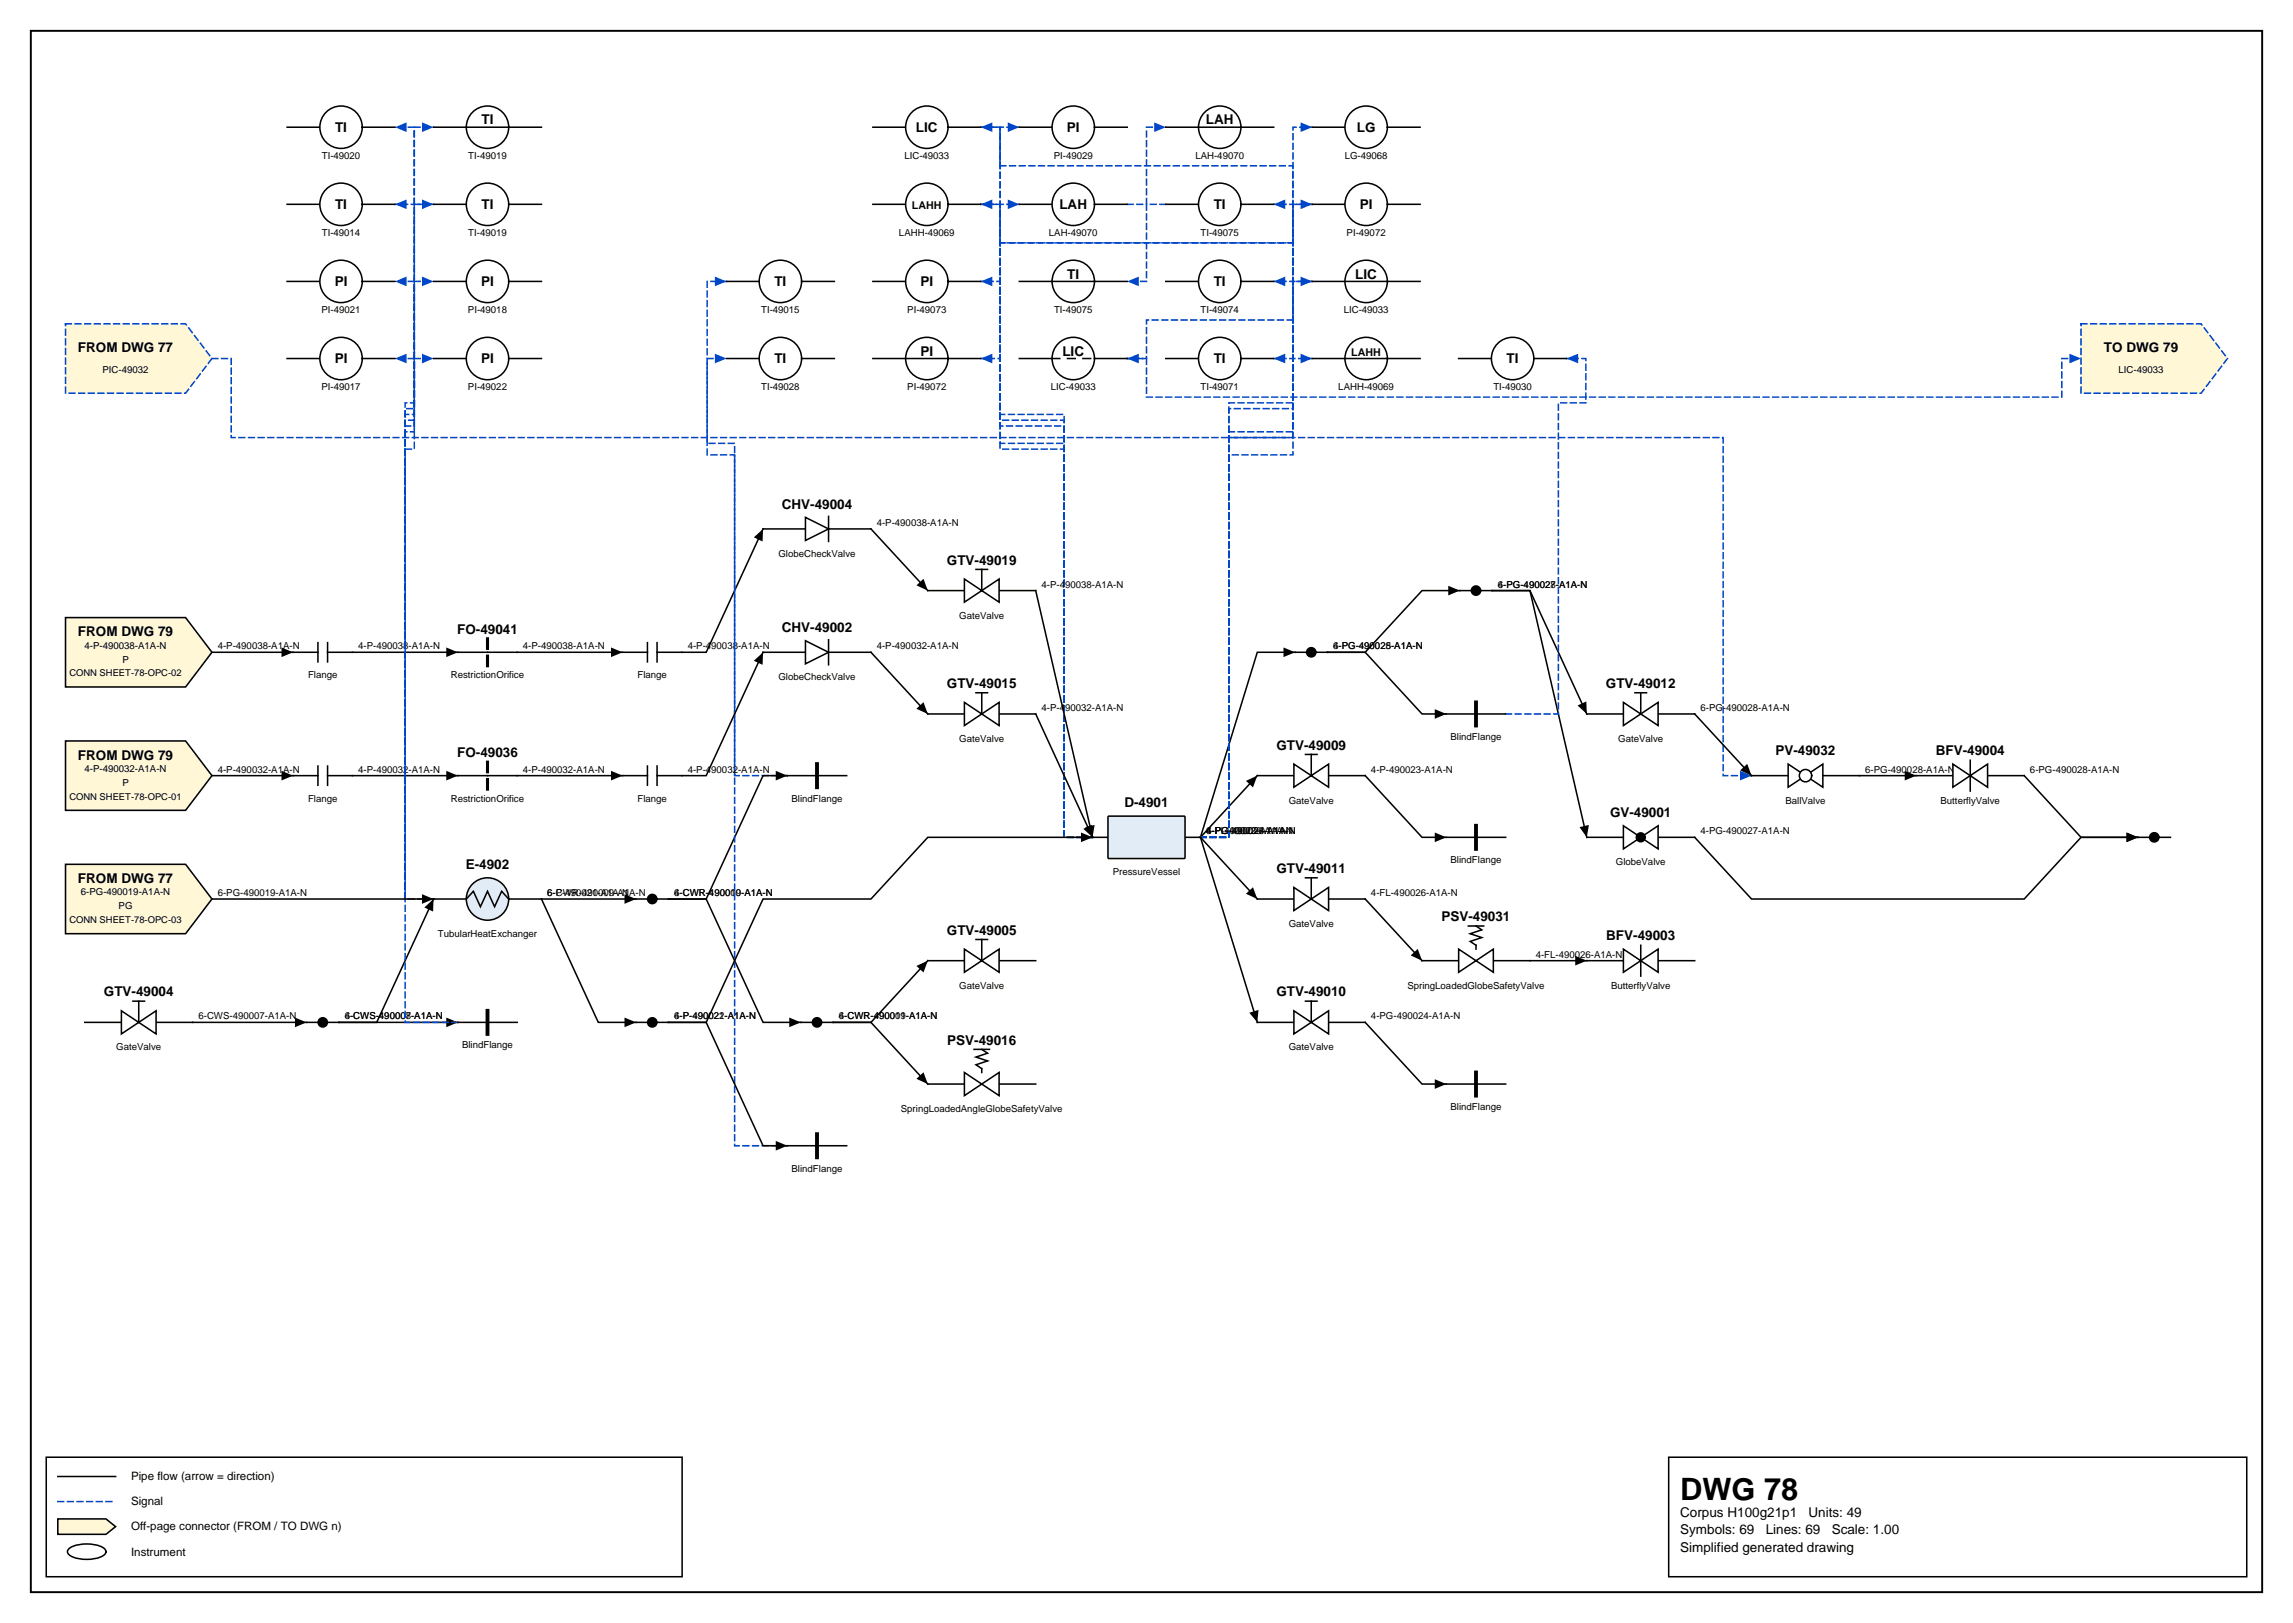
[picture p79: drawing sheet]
<svg xmlns="http://www.w3.org/2000/svg" width="420mm" height="297mm" viewBox="0 0 420 297" stroke-linecap="round" stroke-linejoin="round" font-family="sans-serif">
<defs><g id="words">
<text font-size="5.6" x="307.6" y="274.5">DWG 78</text>
<g font-size="2.5">
<text x="88.2" y="22.8">TI</text>
<text x="220.8" y="22.8">LAH</text>
<text x="61.3" y="24.1">TI</text>
<text x="167.7" y="24.1">LIC</text>
<text x="195.3" y="24.1">PI</text>
<text x="248.4" y="24.1">LG</text>
<text x="61.3" y="38.3">TI</text>
<text x="88.2" y="38.3">TI</text>
<text x="194" y="38.3">LAH</text>
<text x="222.2" y="38.3">TI</text>
<text x="249" y="38.3">PI</text>
<text x="61.3" y="52.4">PI</text>
<text x="88.1" y="52.4">PI</text>
<text x="141.8" y="52.4">TI</text>
<text x="168.5" y="52.4">PI</text>
<text x="195.4" y="51">TI</text>
<text x="222.2" y="52.4">TI</text>
<text x="248.1" y="51">LIC</text>
<text x="14.3" y="64.4">FROM DWG 77</text>
<text x="168.5" y="65.1">PI</text>
<text x="194.5" y="65.1">LIC</text>
<text x="385.2" y="64.4">TO DWG 79</text>
<text x="61.3" y="66.5">PI</text>
<text x="88.1" y="66.5">PI</text>
<text x="141.8" y="66.5">TI</text>
<text x="222.2" y="66.5">TI</text>
<text x="275.8" y="66.5">TI</text>
<text x="143.1" y="93.1">CHV-49004</text>
<text x="173.4" y="103.3">GTV-49019</text>
<text x="14.3" y="116.4">FROM DWG 79</text>
<text x="83.7" y="116">FO-49041</text>
<text x="143.1" y="115.7">CHV-49002</text>
<text x="173.4" y="125.9">GTV-49015</text>
<text x="294" y="125.9">GTV-49012</text>
<text x="233.7" y="137.2">GTV-49009</text>
<text x="14.3" y="139">FROM DWG 79</text>
<text x="83.7" y="138.6">FO-49036</text>
<text x="325.1" y="138.3">PV-49032</text>
<text x="354.4" y="138.3">BFV-49004</text>
<text x="205.9" y="147.8">D-4901</text>
<text x="294.8" y="149.5">GV-49001</text>
<text x="14.3" y="161.6">FROM DWG 77</text>
<text x="85.3" y="159.1">E-4902</text>
<text x="233.7" y="159.8">GTV-49011</text>
<text x="173.4" y="171.1">GTV-49005</text>
<text x="263.9" y="168.6">PSV-49031</text>
<text x="294.1" y="172.1">BFV-49003</text>
<text x="19" y="182.4">GTV-49004</text>
<text x="233.7" y="182.4">GTV-49010</text>
<text x="173.4" y="191.2">PSV-49016</text>
<text x="307.6" y="277.6">Corpus H100g21p1</text>
<text x="307.6" y="280.8">Symbols: 69</text>
<text x="323.3" y="280.8">Lines: 69</text>
<text x="331.1" y="277.6">Units: 49</text>
<text x="335.3" y="280.8">Scale: 1.00</text>
<text x="307.6" y="284">Simplified generated drawing</text>
</g>
<g font-size="2.1">
<text x="24" y="270.9">Pipe flow (arrow = direction)</text>
<text x="24" y="275.5">Signal</text>
<text x="24" y="280.1">Off-page connector (FROM / TO DWG n)</text>
<text x="24" y="284.7">Instrument</text>
</g>
<g font-size="2">
<text x="167" y="38.3">LAHH</text>
<text x="247.4" y="65.1">LAHH</text>
</g>
<g font-size="1.8">
<text x="58.9" y="29.1">TI-49020</text>
<text x="85.7" y="29.1">TI-49019</text>
<text x="165.6" y="29.1">LIC-49033</text>
<text x="192.9" y="29.1">PI-49029</text>
<text x="218.8" y="29.1">LAH-49070</text>
<text x="246.2" y="29.1">LG-49068</text>
<text x="58.9" y="43.2">TI-49014</text>
<text x="85.7" y="43.2">TI-49019</text>
<text x="164.6" y="43.2">LAHH-49069</text>
<text x="192" y="43.2">LAH-49070</text>
<text x="219.8" y="43.2">TI-49075</text>
<text x="246.5" y="43.2">PI-49072</text>
<text x="58.9" y="57.3">PI-49021</text>
<text x="85.7" y="57.3">PI-49018</text>
<text x="139.3" y="57.3">TI-49015</text>
<text x="166.1" y="57.3">PI-49073</text>
<text x="193" y="57.3">TI-49075</text>
<text x="219.8" y="57.3">TI-49074</text>
<text x="246" y="57.3">LIC-49033</text>
<text x="18.8" y="68.4">PIC-49032</text>
<text x="58.9" y="71.4">PI-49017</text>
<text x="85.7" y="71.4">PI-49022</text>
<text x="139.3" y="71.4">TI-49028</text>
<text x="166.1" y="71.4">PI-49072</text>
<text x="192.4" y="71.4">LIC-49033</text>
<text x="219.8" y="71.4">TI-49071</text>
<text x="245" y="71.4">LAHH-49069</text>
<text x="273.4" y="71.4">TI-49030</text>
<text x="387.9" y="68.4">LIC-49033</text>
<text x="142.5" y="101.9">GlobeCheckValve</text>
<text x="160.5" y="96.3">4-P-490038-A1A-N</text>
<text x="190.7" y="107.6">4-P-490038-A1A-N</text>
<text x="274.2" y="107.6">4-PG-490027-A1A-N</text>
<text x="274.2" y="107.6">6-PG-490028-A1A-N</text>
<text x="175.6" y="113.2">GateValve</text>
<text x="15.5" y="118.7">4-P-490038-A1A-N</text>
<text x="39.9" y="118.9">4-P-490038-A1A-N</text>
<text x="65.6" y="118.9">4-P-490038-A1A-N</text>
<text x="95.7" y="118.9">4-P-490038-A1A-N</text>
<text x="125.9" y="118.9">4-P-490038-A1A-N</text>
<text x="160.5" y="118.9">4-P-490032-A1A-N</text>
<text x="244.1" y="118.9">6-PG-490028-A1A-N</text>
<text x="244.1" y="118.9">4-PG-490025-A1A-N</text>
<text x="22.4" y="121.3">P</text>
<text x="56.4" y="124.1">Flange</text>
<text x="82.5" y="124.1">RestrictionOrifice</text>
<text x="116.7" y="124.1">Flange</text>
<text x="142.5" y="124.5">GlobeCheckValve</text>
<text x="190.7" y="130.1">4-P-490032-A1A-N</text>
<text x="311.3" y="130.1">6-PG-490028-A1A-N</text>
<text x="175.6" y="135.8">GateValve</text>
<text x="265.6" y="135.4">BlindFlange</text>
<text x="296.3" y="135.8">GateValve</text>
<text x="15.5" y="141.3">4-P-490032-A1A-N</text>
<text x="22.4" y="143.8">P</text>
<text x="39.9" y="141.4">4-P-490032-A1A-N</text>
<text x="65.6" y="141.4">4-P-490032-A1A-N</text>
<text x="95.7" y="141.4">4-P-490032-A1A-N</text>
<text x="125.9" y="141.4">4-P-490032-A1A-N</text>
<text x="251" y="141.4">4-P-490023-A1A-N</text>
<text x="341.5" y="141.4">6-PG-490028-A1A-N</text>
<text x="371.7" y="141.4">6-PG-490028-A1A-N</text>
<text x="56.4" y="146.7">Flange</text>
<text x="82.5" y="146.7">RestrictionOrifice</text>
<text x="116.7" y="146.7">Flange</text>
<text x="144.9" y="146.7">BlindFlange</text>
<text x="235.9" y="147.1">GateValve</text>
<text x="326.9" y="147.1">BallValve</text>
<text x="355.3" y="147.1">ButterflyValve</text>
<text x="220.8" y="152.7">6-PG-490028-A1A-N</text>
<text x="220.8" y="152.7">4-PG-490024-A1A-N</text>
<text x="220.8" y="152.7">4-P-490023-A1A-N</text>
<text x="220.8" y="152.7">4-FL-490026-A1A-N</text>
<text x="311.3" y="152.7">4-PG-490027-A1A-N</text>
<text x="203.7" y="160.1">PressureVessel</text>
<text x="265.6" y="158">BlindFlange</text>
<text x="295.8" y="158.4">GlobeValve</text>
<text x="14.8" y="163.9">6-PG-490019-A1A-N</text>
<text x="21.7" y="166.4">PG</text>
<text x="39.9" y="164">6-PG-490019-A1A-N</text>
<text x="100.2" y="164">6-CWR-490009-A1A-N</text>
<text x="100.2" y="164">6-P-490021-A1A-N</text>
<text x="123.4" y="164">6-CWR-490009-A1A-N</text>
<text x="123.4" y="164">4-CWR-490010-A1A-N</text>
<text x="251" y="164">4-FL-490026-A1A-N</text>
<text x="80.2" y="171.4">TubularHeatExchanger</text>
<text x="235.9" y="169.7">GateValve</text>
<text x="281.2" y="175.3">4-FL-490026-A1A-N</text>
<text x="175.6" y="180.9">GateValve</text>
<text x="257.7" y="180.9">SpringLoadedGlobeSafetyValve</text>
<text x="295" y="180.9">ButterflyValve</text>
<text x="36.3" y="186.6">6-CWS-490007-A1A-N</text>
<text x="63.1" y="186.6">6-CWS-490007-A1A-N</text>
<text x="63.1" y="186.6">4-CWS-490008-A1A-N</text>
<text x="84.6" y="191.9">BlindFlange</text>
<text x="123.4" y="186.6">6-P-490021-A1A-N</text>
<text x="123.4" y="186.6">4-P-490022-A1A-N</text>
<text x="153.6" y="186.6">4-CWR-490011-A1A-N</text>
<text x="153.6" y="186.6">6-CWR-490009-A1A-N</text>
<text x="251" y="186.6">4-PG-490024-A1A-N</text>
<text x="21.3" y="192.2">GateValve</text>
<text x="235.9" y="192.2">GateValve</text>
<text x="164.9" y="203.5">SpringLoadedAngleGlobeSafetyValve</text>
<text x="265.6" y="203.2">BlindFlange</text>
<text x="144.9" y="214.5">BlindFlange</text>
</g>
<g font-size="1.7">
<text x="12.7" y="123.8">CONN SHEET-78-OPC-02</text>
<text x="12.7" y="146.4">CONN SHEET-78-OPC-01</text>
<text x="12.7" y="169">CONN SHEET-78-OPC-03</text>
</g>
</g></defs>
<path d="M5.6 5.6h408.6v285.8h-408.6z" fill="none" stroke="#000" stroke-width=".35"/>
<path d="M8.5 266.7h116.4v21.9h-116.4zM10.6 270.2h10.6M305.5 266.7h105.8v21.9h-105.8z" fill="none" stroke="#000" stroke-width=".28"/>
<path d="M10.6 274.8h10.6" fill="none" stroke="#0046c8" stroke-width=".28" stroke-dasharray="1.1 .7"/>
<path d="M10.6 278h8.8l1.8 1.4-1.8 1.4h-8.8z" fill="#fff7d6" stroke="#000" stroke-width=".28"/>
<path d="M64.5 119.4h19.3M64.5 142h19.3M12.7 283.4a6.7 6.7 0 0 1 6.3 0 .72 .72 0 0 1 0 1.2 6.7 6.7 0 0 1-6.3 0 .72 .72 0 0 1 0-1.2z" fill="none" stroke="#000" stroke-width=".28"/>
<path d="M81.7 118.5l2.1 .9-2.1 .9zM81.7 141.1l2.1 .9-2.1 .8z" fill="#000"/>
<path d="M206.4 65.6h3.5v7.1h167.6v-7.1h3.5" fill="none" stroke="#0046c8" stroke-width=".28" stroke-dasharray="1.1 .7"/>
<path d="M378.9 64.7l2.1 .9-2.1 .9z" fill="#0046c8"/>
<path d="M206.4 37.4h3.5v-14.1h3.5" fill="none" stroke="#0046c8" stroke-width=".28" stroke-dasharray="1.1 .7"/>
<path d="M211.3 22.4l2.1 .9-2.1 .9z" fill="#0046c8"/>
<path d="M267.3 108.1h-7l-10.4 11.3h-6.9h6.9l10.4 11.3h4.5M280.1 175.8h10.4" fill="none" stroke="#000" stroke-width=".28"/>
<path d="M265.1 107.2l2.2 .9-2.2 .9zM262.7 129.8l2.1 .9-2.1 .9zM288.4 174.9l2.1 .9-2.1 .9z" fill="#000"/>
<path d="M79.4 164.5h-5.2v-90.8h1.6v-8.1h3.6" fill="none" stroke="#0046c8" stroke-width=".28" stroke-dasharray="1.1 .7"/>
<path d="M77.3 64.7l2.1 .9-2.1 .9z" fill="#0046c8"/>
<path d="M79.4 164.5h-5.2v-89.7h1.6v-23.3h3.6" fill="none" stroke="#0046c8" stroke-width=".28" stroke-dasharray="1.1 .7"/>
<path d="M77.3 50.6l2.1 .9-2.1 .9z" fill="#0046c8"/>
<path d="M79.4 164.5h-5.2v-88.7h1.6v-38.4h3.6" fill="none" stroke="#0046c8" stroke-width=".28" stroke-dasharray="1.1 .7"/>
<path d="M77.3 36.5l2.1 .9-2.1 .9z" fill="#0046c8"/>
<path d="M79.4 164.5h-5.2v-87.6h1.6v-11.3h-3.5" fill="none" stroke="#0046c8" stroke-width=".28" stroke-dasharray="1.1 .7"/>
<path d="M72.3 65.6l2.1-.9v1.8z" fill="#0046c8"/>
<path d="M99.1 164.5h17.4" fill="none" stroke="#000" stroke-width=".28"/>
<path d="M114.3 163.7l2.2 .8-2.2 .9z" fill="#000"/>
<path d="M79.4 164.5h-5.2v-86.5h1.6v-26.5h-3.5" fill="none" stroke="#0046c8" stroke-width=".28" stroke-dasharray="1.1 .7"/>
<path d="M72.3 51.5l2.1-.9v1.8z" fill="#0046c8"/>
<path d="M99.1 164.5l10.4 22.6h7" fill="none" stroke="#000" stroke-width=".28"/>
<path d="M114.3 186.2l2.2 .9-2.2 .9z" fill="#000"/>
<path d="M79.4 164.5h-5.2v-85.5h1.6v-55.7h-3.5" fill="none" stroke="#0046c8" stroke-width=".28" stroke-dasharray="1.1 .7"/>
<path d="M72.3 23.3l2.1-.9v1.8z" fill="#0046c8"/>
<path d="M38.8 119.4h14.9M310.3 153.2l10.4 11.3h49.9l10.4-11.3h10.4M340.4 142h10.4M169.9 175.8l-10.4 11.3h-7h7l10.4 11.3M35.3 187.1h20.8" fill="none" stroke="#000" stroke-width=".28"/>
<path d="M51.5 118.5l2.2 .9-2.2 .9zM348.7 141.1l2.1 .9-2.1 .8zM389.3 152.4l2.1 .8-2.1 .9zM167.8 176.8l2.1-1-.8 2.2zM54 186.2l2.1 .9-2.1 .9zM167.8 197.4l1.3-1.2 .8 2.2z" fill="#000"/>
<path d="M79.4 37.4h-3.6v-14.1h3.6" fill="none" stroke="#0046c8" stroke-width=".28" stroke-dasharray="1.1 .7"/>
<path d="M77.3 22.4l2.1 .9-2.1 .9z" fill="#0046c8"/>
<path d="M38.8 65.6h3.5v14.5h273.2v61.9h5.2" fill="none" stroke="#0046c8" stroke-width=".28" stroke-dasharray="1.1 .7"/>
<path d="M318.6 141.1l2.1 .9-2.1 .8z" fill="#0046c8"/>
<path d="M213.4 37.4h-3.5v14.1h-3.5" fill="none" stroke="#0046c8" stroke-width=".28" stroke-dasharray="1.1 .7"/>
<path d="M206.4 51.5l2.1-.9v1.8z" fill="#0046c8"/>
<path d="M139.7 96.8l-10.4 22.6h-4.5M159.5 119.4l10.4 11.3M290.5 130.7l-10.4-22.6h-6.9h6.9l10.4 45.1M79.4 164.5l-10.4 22.6h-6.9h21.7" fill="none" stroke="#000" stroke-width=".28"/>
<path d="M138 98.4l1.7-1.6-.1 2.3zM167.8 129.7l1.3-1.2 .8 2.2zM288.8 129.1l1.6-.7 .1 2.3zM289.2 151.4l1.7-.4-.4 2.2zM77.7 166.1l1.7-1.6-.1 2.3zM81.7 186.2l2.1 .9-2.1 .9z" fill="#000"/>
<path d="M179.6 37.4h3.5v7h53.6v21.2h3.5" fill="none" stroke="#0046c8" stroke-width=".28" stroke-dasharray="1.1 .7"/>
<path d="M238.1 64.7l2.1 .9-2.1 .9z" fill="#0046c8"/>
<path d="M179.6 23.3h3.5v7h53.6v21.2h3.5" fill="none" stroke="#0046c8" stroke-width=".28" stroke-dasharray="1.1 .7"/>
<path d="M238.1 50.6l2.1 .9-2.1 .9z" fill="#0046c8"/>
<path d="M200 153.2h-5.2v-72.1h-11.7v-43.7h3.5" fill="none" stroke="#0046c8" stroke-width=".28" stroke-dasharray="1.1 .7"/>
<path d="M184.5 36.5l2.1 .9-2.1 .9z" fill="#0046c8"/>
<path d="M237.1 119.4h-6.9l-10.4 33.8" fill="none" stroke="#000" stroke-width=".28"/>
<path d="M235 118.5l2.1 .9-2.1 .9z" fill="#000"/>
<path d="M200 153.2h-5.2v-71h-11.7v-58.9h3.5" fill="none" stroke="#0046c8" stroke-width=".28" stroke-dasharray="1.1 .7"/>
<path d="M184.5 22.4l2.1 .9-2.1 .9z" fill="#0046c8"/>
<path d="M219.8 153.2h5.2v-69.9h11.7v-17.7h-3.5" fill="none" stroke="#0046c8" stroke-width=".28" stroke-dasharray="1.1 .7"/>
<path d="M233.2 65.6l2.1-.9v1.8z" fill="#0046c8"/>
<path d="M219.8 153.2h5.2v-79.5h11.7v-22.2h-3.5" fill="none" stroke="#0046c8" stroke-width=".28" stroke-dasharray="1.1 .7"/>
<path d="M233.2 51.5l2.1-.9v1.8z" fill="#0046c8"/>
<path d="M219.8 153.2h5.2v-78.4h11.7v-37.4h-3.5" fill="none" stroke="#0046c8" stroke-width=".28" stroke-dasharray="1.1 .7"/>
<path d="M233.2 37.4l2.1-.9v1.8z" fill="#0046c8"/>
<path d="M200 153.2h-5.2v-77.4h-11.7v-24.3h-3.5" fill="none" stroke="#0046c8" stroke-width=".28" stroke-dasharray="1.1 .7"/>
<path d="M179.6 51.5l2.1-.9v1.8z" fill="#0046c8"/>
<path d="M200 153.2h-5.2v-76.3h-11.7v-39.5h-3.5" fill="none" stroke="#0046c8" stroke-width=".28" stroke-dasharray="1.1 .7"/>
<path d="M179.6 37.4l2.1-.9v1.8z" fill="#0046c8"/>
<path d="M200 153.2h-5.2v-75.2h-11.7v-54.7h-3.5" fill="none" stroke="#0046c8" stroke-width=".28" stroke-dasharray="1.1 .7"/>
<path d="M179.6 23.3l2.1-.9v1.8z" fill="#0046c8"/>
<path d="M230.2 142l-10.4 11.2 10.4 33.9" fill="none" stroke="#000" stroke-width=".28"/>
<path d="M228.1 142.9l2.1-.9-.8 2.1zM228.7 185.3l1.7-.5-.2 2.3z" fill="#000"/>
<path d="M219.8 153.2h5.2v-74.2h11.7v-41.6h3.5" fill="none" stroke="#0046c8" stroke-width=".28" stroke-dasharray="1.1 .7"/>
<path d="M238.1 36.5l2.1 .9-2.1 .9z" fill="#0046c8"/>
<path d="M219.8 153.2h5.2v-73.1h11.7v-56.8h3.5" fill="none" stroke="#0046c8" stroke-width=".28" stroke-dasharray="1.1 .7"/>
<path d="M238.1 22.4l2.1 .9-2.1 .9z" fill="#0046c8"/>
<path d="M219.8 153.2l10.4 11.3" fill="none" stroke="#000" stroke-width=".28"/>
<path d="M228.1 163.6l1.3-1.2 .8 2.1z" fill="#000"/>
<path d="M144.1 142h-9.6v-60.9h-5v-29.6h3.5" fill="none" stroke="#0046c8" stroke-width=".28" stroke-dasharray="1.1 .7"/>
<path d="M130.9 50.6l2.1 .9-2.1 .9z" fill="#0046c8"/>
<path d="M144.1 142h-4.4l-10.4 22.5h-6.9h6.9l10.4 22.6h6.9M370.6 142l10.4 11.2h10.4" fill="none" stroke="#000" stroke-width=".28"/>
<path d="M142 141.1l2.1 .9-2.1 .8zM389.3 152.4l2.1 .8-2.1 .9zM144.5 186.2l2.1 .9-2.1 .9z" fill="#000"/>
<path d="M83.8 187.1h-9.6v-104.9h1.6v-44.8h-3.5" fill="none" stroke="#0046c8" stroke-width=".28" stroke-dasharray="1.1 .7"/>
<path d="M72.3 37.4l2.1-.9v1.8z" fill="#0046c8"/>
<path d="M144.1 209.7h-9.6v-126.4h-5v-17.7h3.5" fill="none" stroke="#0046c8" stroke-width=".28" stroke-dasharray="1.1 .7"/>
<path d="M130.9 64.7l2.1 .9-2.1 .9z" fill="#0046c8"/>
<path d="M38.8 142h14.9M94.7 142h19.3M249.9 142l10.4 11.2h4.5M249.9 187.1l10.4 11.3h4.5" fill="none" stroke="#000" stroke-width=".28"/>
<path d="M51.5 141.1l2.2 .9-2.2 .8zM111.9 141.1l2.1 .9-2.1 .8zM262.7 152.4l2.1 .8-2.1 .9zM262.7 197.5l2.1 .9-2.1 .9z" fill="#000"/>
<path d="M240.2 51.5h-3.5v7.1h-26.8v7h-3.5" fill="none" stroke="#0046c8" stroke-width=".28" stroke-dasharray="1.1 .7"/>
<path d="M206.4 65.6l2.1-.9v1.8z" fill="#0046c8"/>
<path d="M159.5 96.8l10.4 11.3M94.7 119.4h19.3M139.7 119.4l-10.4 22.6h-4.5M189.6 108.1l10.4 45.1M189.6 130.7l10.4 22.5M310.3 130.7l10.4 11.3M200 153.2h-30.1l-10.4 11.3h-19.8l-10.4 22.6h-6.9h6.9l10.4 22.6h4.4M38.8 164.5h40.6" fill="none" stroke="#000" stroke-width=".28"/>
<path d="M111.9 118.5l2.1 .9-2.1 .9zM138 120.9l1.7-1.5-.1 2.3zM167.8 107.1l1.3-1.2 .8 2.2zM197.9 152.4l2.1 .8-2.1 .9zM198.7 151.4l1.7-.4-.4 2.2zM198.3 151.7l1.6-.7 .1 2.2zM318.6 141l1.3-1.2 .8 2.2zM77.3 163.7l2.1 .8-2.1 .9zM142 208.8l2.1 .9-2.1 .9z" fill="#000"/>
<path d="M275.7 130.7h9.6v-57h5v-8.1h-3.5" fill="none" stroke="#0046c8" stroke-width=".28" stroke-dasharray="1.1 .7"/>
<path d="M286.8 65.6l2.1-.9v1.8z" fill="#0046c8"/>
<path d="M240.2 37.4h-3.5v7h-53.6v21.2h-3.5" fill="none" stroke="#0046c8" stroke-width=".28" stroke-dasharray="1.1 .7"/>
<path d="M179.6 65.6l2.1-.9v1.8z" fill="#0046c8"/>
<g fill="none" stroke="#000" stroke-width=".28">
<path d="M186.6 65.6h6M200.4 65.6h6M53.7 119.4h4.5M58.2 117.6v3.5M60 119.4h4.5M60 117.6v3.5M53.7 142h4.5M58.2 140.2v3.5M60 140.2v3.5M60 142h4.5M264.8 153.2h10.9M249.9 164.5l10.4 11.3"/>
<path d="M264.8 198.4h10.9"/>
</g>
<path d="M258.3 174.9l1.3-1.2 .7 2.1z" fill="#000"/>
<path d="M270.2 151.1v4.3M270.2 196.3v4.2" fill="none" stroke="#000" stroke-width=".71"/>
<circle cx="196.5" cy="65.6" r="3.9" fill="#fff" stroke="#000" stroke-width=".28"/>
<path d="M186.6 51.5h6M200.4 51.5h6M192.6 65.6h1.4M195.4 65.6h1.4M198.3 65.6h1.4" fill="none" stroke="#000" stroke-width=".28"/>
<circle cx="196.5" cy="51.5" r="3.9" fill="#fff" stroke="#000" stroke-width=".28"/>
<path d="M186.6 37.4h6M200.4 37.4h6M192.6 51.5h7.8" fill="none" stroke="#000" stroke-width=".28"/>
<circle cx="196.5" cy="37.4" r="3.9" fill="#fff" stroke="#000" stroke-width=".28"/>
<path d="M133 65.6h6M146.8 65.6h6" fill="none" stroke="#000" stroke-width=".28"/>
<circle cx="142.9" cy="65.6" r="3.9" fill="#fff" stroke="#000" stroke-width=".28"/>
<path d="M260.3 175.8h6.8M273.4 175.8h6.7" fill="none" stroke="#000" stroke-width=".28"/>
<path d="M267.1 173.7l6.3 4.2v-4.2l-6.3 4.2z" fill="#fff" stroke="#000" stroke-width=".28"/>
<path d="M79.4 65.6h6M93.1 65.6h6M237.1 119.4h5.9M268.8 169.5h2.8M270.2 169.5l1.1 .7-2.1 .7 2.1 .7-2.1 .7 1 .7v.7" fill="none" stroke="#000" stroke-width=".28"/>
<circle cx="240.1" cy="119.4" r=".85" fill="#000" stroke="#000" stroke-width=".28"/>
<circle cx="89.3" cy="65.6" r="3.9" fill="#fff" stroke="#000" stroke-width=".28"/>
<path d="M79.4 164.5h6M93.1 164.5h6" fill="none" stroke="#000" stroke-width=".28"/>
<circle cx="89.3" cy="164.5" r="3.9" fill="#e2ecf7" stroke="#000" stroke-width=".28"/>
<path d="M85.4 164.5l1.3-1.4 1.3 2.8 1.3-2.8 1.2 2.8 1.3-2.8 1.3 1.4M15.5 187.1h6.7M28.6 187.1h6.7" fill="none" stroke="#000" stroke-width=".28"/>
<path d="M22.2 185l6.4 4.2v-4.2l-6.4 4.2z" fill="#fff" stroke="#000" stroke-width=".28"/>
<path d="M186.6 23.3h6M200.4 23.3h6M24.3 183.2h2.2M25.4 183.2v3.9M146.6 187.1h5.9" fill="none" stroke="#000" stroke-width=".28"/>
<circle cx="149.6" cy="187.1" r=".85" fill="#000" stroke="#000" stroke-width=".28"/>
<circle cx="196.5" cy="23.3" r="3.9" fill="#fff" stroke="#000" stroke-width=".28"/>
<path d="M213.4 65.6h6M227.2 65.6h6" fill="none" stroke="#000" stroke-width=".28"/>
<circle cx="223.3" cy="65.6" r="3.9" fill="#fff" stroke="#000" stroke-width=".28"/>
<path d="M213.4 51.5h6M227.2 51.5h6" fill="none" stroke="#000" stroke-width=".28"/>
<circle cx="223.3" cy="51.5" r="3.9" fill="#fff" stroke="#000" stroke-width=".28"/>
<path d="M267.1 65.6h5.9M280.8 65.6h6" fill="none" stroke="#000" stroke-width=".28"/>
<circle cx="276.9" cy="65.6" r="3.9" fill="#fff" stroke="#000" stroke-width=".28"/>
<path d="M12 113h22l4.8 6.4-4.8 6.3h-22z" fill="#fff7d6" stroke="#000" stroke-width=".28"/>
<path d="M79.4 51.5h6M93.1 51.5h6" fill="none" stroke="#000" stroke-width=".28"/>
<circle cx="89.3" cy="51.5" r="3.9" fill="#fff" stroke="#000" stroke-width=".28"/>
<path d="M320.7 142h6.7M333.7 142h6.7" fill="none" stroke="#000" stroke-width=".28"/>
<g fill="#fff" stroke="#000" stroke-width=".28">
<path d="M327.4 139.8l6.3 4.3v-4.3l-6.3 4.3z"/>
<circle cx="330.6" cy="142" r="1.13"/>
</g>
<path d="M290.5 153.2h6.7M303.6 153.2h6.7" fill="none" stroke="#000" stroke-width=".28"/>
<path d="M297.2 151.1l6.4 4.3v-4.3l-6.4 4.3z" fill="#fff" stroke="#000" stroke-width=".28"/>
<circle cx="300.4" cy="153.2" r=".81" fill="#000" stroke="#000" stroke-width=".28"/>
<path d="M79.4 37.4h6M93.1 37.4h6" fill="none" stroke="#000" stroke-width=".28"/>
<circle cx="89.3" cy="37.4" r="3.9" fill="#fff" stroke="#000" stroke-width=".28"/>
<path d="M12 59.3h22l4.8 6.3-4.8 6.4h-22z" fill="#fff7d6" stroke="#0046c8" stroke-width=".28" stroke-dasharray="1.1 .7"/>
<path d="M213.4 37.4h6M227.2 37.4h6" fill="none" stroke="#000" stroke-width=".28"/>
<circle cx="223.3" cy="37.4" r="3.9" fill="#fff" stroke="#000" stroke-width=".28"/>
<path d="M79.4 23.3h6M93.1 23.3h6" fill="none" stroke="#000" stroke-width=".28"/>
<circle cx="89.3" cy="23.3" r="3.9" fill="#fff" stroke="#000" stroke-width=".28"/>
<path d="M85.4 23.3h7.7M213.4 23.3h6M227.2 23.3h6M114 119.4h4.5M118.5 117.6v3.5M120.3 119.4h4.5M120.3 117.6v3.5" fill="none" stroke="#000" stroke-width=".28"/>
<circle cx="223.3" cy="23.3" r="3.9" fill="#fff" stroke="#000" stroke-width=".28"/>
<path d="M219.4 23.3h7.8M159.8 65.6h6M173.6 65.6h6" fill="none" stroke="#000" stroke-width=".28"/>
<circle cx="169.7" cy="65.6" r="3.9" fill="#fff" stroke="#000" stroke-width=".28"/>
<path d="M52.6 65.6h6M66.3 65.6h6M165.8 65.6h7.8" fill="none" stroke="#000" stroke-width=".28"/>
<circle cx="62.4" cy="65.6" r="3.9" fill="#fff" stroke="#000" stroke-width=".28"/>
<path d="M139.7 119.4h7.8M151.7 119.4h7.8M267.3 108.1h5.9" fill="none" stroke="#000" stroke-width=".28"/>
<circle cx="270.2" cy="108.1" r=".85" fill="#000" stroke="#000" stroke-width=".28"/>
<path d="M147.5 117.3l4.2 2.1-4.2 2.1z" fill="#fff" stroke="#000" stroke-width=".28"/>
<path d="M159.8 51.5h6M173.6 51.5h6M151.7 117.1v4.6" fill="none" stroke="#000" stroke-width=".28"/>
<circle cx="169.7" cy="51.5" r="3.9" fill="#fff" stroke="#000" stroke-width=".28"/>
<path d="M381 59.3h22l4.8 6.3-4.8 6.4h-22z" fill="#fff7d6" stroke="#0046c8" stroke-width=".28" stroke-dasharray="1.1 .7"/>
<path d="M159.8 37.4h6M173.6 37.4h6M56.1 187.1h6" fill="none" stroke="#000" stroke-width=".28"/>
<circle cx="59.1" cy="187.1" r=".85" fill="#000" stroke="#000" stroke-width=".28"/>
<circle cx="169.7" cy="37.4" r="3.9" fill="#fff" stroke="#000" stroke-width=".28"/>
<path d="M159.8 23.3h6M173.6 23.3h6" fill="none" stroke="#000" stroke-width=".28"/>
<circle cx="169.7" cy="23.3" r="3.9" fill="#fff" stroke="#000" stroke-width=".28"/>
<path d="M200 153.2h2.8M217 153.2h2.8" fill="none" stroke="#000" stroke-width=".28"/>
<path d="M202.9 149.4h14v7.7h-14z" fill="#e2ecf7" stroke="#000" stroke-width=".28"/>
<path d="M240.2 65.6h6M254 65.6h6" fill="none" stroke="#000" stroke-width=".28"/>
<circle cx="250.1" cy="65.6" r="3.9" fill="#fff" stroke="#000" stroke-width=".28"/>
<path d="M246.2 65.6h7.8M144.1 142h10.9M350.8 142h6.7M363.9 142h6.7M116.5 164.5h5.9" fill="none" stroke="#000" stroke-width=".28"/>
<path d="M149.6 139.8v4.3" fill="none" stroke="#000" stroke-width=".71"/>
<circle cx="119.4" cy="164.5" r=".85" fill="#000" stroke="#000" stroke-width=".28"/>
<path d="M357.5 139.8l6.4 4.3v-4.3l-6.4 4.3z" fill="#fff" stroke="#000" stroke-width=".28"/>
<path d="M360.7 139.1v5.7M83.8 187.1h10.9M169.9 198.4h6.7M182.9 198.4h6.7" fill="none" stroke="#000" stroke-width=".28"/>
<path d="M89.3 185v4.2" fill="none" stroke="#000" stroke-width=".71"/>
<path d="M176.6 196.3l6.3 4.2v-4.2l-6.3 4.2z" fill="#fff" stroke="#000" stroke-width=".28"/>
<path d="M52.6 51.5h6M66.3 51.5h6M178.3 192.1h2.9M179.7 192.1l1.1 .7-2.1 .7 2.1 .7-2.1 .7 1 .7v.7" fill="none" stroke="#000" stroke-width=".28"/>
<circle cx="62.4" cy="51.5" r="3.9" fill="#fff" stroke="#000" stroke-width=".28"/>
<path d="M230.2 187.1h6.7M243.2 187.1h6.7M144.1 209.7h10.9" fill="none" stroke="#000" stroke-width=".28"/>
<path d="M149.6 207.6v4.2" fill="none" stroke="#000" stroke-width=".71"/>
<path d="M236.9 185l6.3 4.2v-4.2l-6.3 4.2z" fill="#fff" stroke="#000" stroke-width=".28"/>
<path d="M230.2 142h6.7M243.2 142h6.7M239 183.2h2.1M240.1 183.2v3.9" fill="none" stroke="#000" stroke-width=".28"/>
<path d="M236.9 139.8l6.3 4.3v-4.3l-6.3 4.3z" fill="#fff" stroke="#000" stroke-width=".28"/>
<path d="M239 138.1h2.1M240.1 138.1v3.9M83.8 142h10.9" fill="none" stroke="#000" stroke-width=".28"/>
<path d="M89.3 139.5v1.8M89.3 142.7v1.7" fill="none" stroke="#000" stroke-width=".56"/>
<path d="M12 135.6h22l4.8 6.4-4.8 6.3h-22z" fill="#fff7d6" stroke="#000" stroke-width=".28"/>
<path d="M240.2 51.5h6M254 51.5h6" fill="none" stroke="#000" stroke-width=".28"/>
<circle cx="250.1" cy="51.5" r="3.9" fill="#fff" stroke="#000" stroke-width=".28"/>
<path d="M246.2 51.5h7.8M290.5 175.8h6.7M303.6 175.8h6.7" fill="none" stroke="#000" stroke-width=".28"/>
<path d="M297.2 173.7l6.4 4.2v-4.2l-6.4 4.2z" fill="#fff" stroke="#000" stroke-width=".28"/>
<path d="M133 51.5h6M146.8 51.5h6M300.4 173v5.6M116.5 187.1h5.9" fill="none" stroke="#000" stroke-width=".28"/>
<circle cx="119.4" cy="187.1" r=".85" fill="#000" stroke="#000" stroke-width=".28"/>
<circle cx="142.9" cy="51.5" r="3.9" fill="#fff" stroke="#000" stroke-width=".28"/>
<path d="M52.6 37.4h6M66.3 37.4h6" fill="none" stroke="#000" stroke-width=".28"/>
<circle cx="62.4" cy="37.4" r="3.9" fill="#fff" stroke="#000" stroke-width=".28"/>
<path d="M83.8 119.4h10.9M290.5 130.7h6.7M303.6 130.7h6.7M114 142h4.5M118.5 140.2v3.5M120.3 142h4.5M120.3 140.2v3.5" fill="none" stroke="#000" stroke-width=".28"/>
<path d="M89.3 116.9v1.8M89.3 120.1v1.7" fill="none" stroke="#000" stroke-width=".56"/>
<path d="M297.2 128.6l6.4 4.2v-4.2l-6.4 4.2z" fill="#fff" stroke="#000" stroke-width=".28"/>
<path d="M139.7 96.8h7.8M151.7 96.8h7.8M299.3 126.8h2.1M300.4 126.8v3.9" fill="none" stroke="#000" stroke-width=".28"/>
<path d="M147.5 94.7l4.2 2.1-4.2 2.1z" fill="#fff" stroke="#000" stroke-width=".28"/>
<path d="M151.7 94.5v4.6" fill="none" stroke="#000" stroke-width=".28"/>
<path d="M12 158.2h22l4.8 6.3-4.8 6.4h-22z" fill="#fff7d6" stroke="#000" stroke-width=".28"/>
<path d="M169.9 108.1h6.7M182.9 108.1h6.7" fill="none" stroke="#000" stroke-width=".28"/>
<path d="M176.6 106l6.3 4.2v-4.2l-6.3 4.2z" fill="#fff" stroke="#000" stroke-width=".28"/>
<path d="M178.7 104.2h2.1M179.7 104.2v3.9M169.9 130.7h6.7M182.9 130.7h6.7" fill="none" stroke="#000" stroke-width=".28"/>
<path d="M176.6 128.6l6.3 4.2v-4.2l-6.3 4.2z" fill="#fff" stroke="#000" stroke-width=".28"/>
<path d="M52.6 23.3h6M66.3 23.3h6M178.7 126.8h2.1M179.7 126.8v3.9" fill="none" stroke="#000" stroke-width=".28"/>
<circle cx="62.4" cy="23.3" r="3.9" fill="#fff" stroke="#000" stroke-width=".28"/>
<path d="M240.2 37.4h6M254 37.4h6M264.8 130.7h10.9M391.4 153.2h6" fill="none" stroke="#000" stroke-width=".28"/>
<path d="M270.2 128.6v4.2" fill="none" stroke="#000" stroke-width=".71"/>
<circle cx="394.4" cy="153.2" r=".85" fill="#000" stroke="#000" stroke-width=".28"/>
<circle cx="250.1" cy="37.4" r="3.9" fill="#fff" stroke="#000" stroke-width=".28"/>
<path d="M240.2 23.3h6M254 23.3h6" fill="none" stroke="#000" stroke-width=".28"/>
<circle cx="250.1" cy="23.3" r="3.9" fill="#fff" stroke="#000" stroke-width=".28"/>
<path d="M169.9 175.8h6.7M182.9 175.8h6.7" fill="none" stroke="#000" stroke-width=".28"/>
<path d="M176.6 173.7l6.3 4.2v-4.2l-6.3 4.2z" fill="#fff" stroke="#000" stroke-width=".28"/>
<path d="M178.7 171.9h2.1M179.7 171.9v3.9M230.2 164.5h6.7M243.2 164.5h6.7" fill="none" stroke="#000" stroke-width=".28"/>
<path d="M236.9 162.4l6.3 4.3v-4.3l-6.3 4.3z" fill="#fff" stroke="#000" stroke-width=".28"/>
<path d="M239 160.7h2.1M240.1 160.7v3.8" fill="none" stroke="#000" stroke-width=".28"/>
<use href="#words"/>
</svg>
